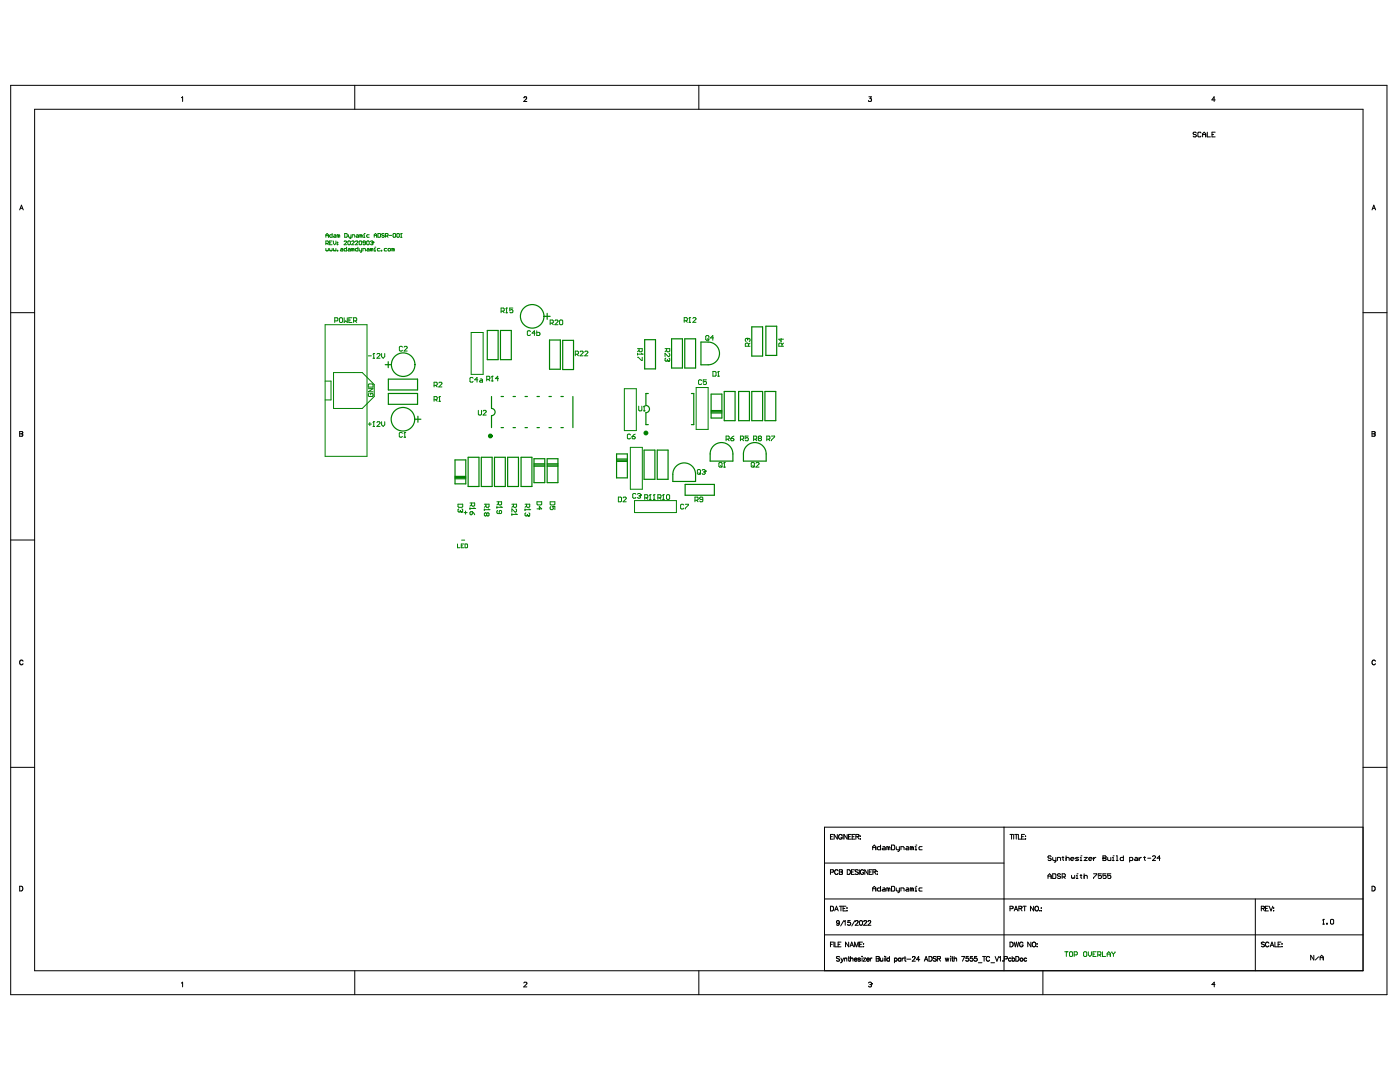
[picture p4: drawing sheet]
<svg xmlns="http://www.w3.org/2000/svg" width="279mm" height="216mm" viewBox="0 0 279 216" stroke-linecap="round" stroke-linejoin="round" font-family="sans-serif">
<g fill="none" stroke="#008000" stroke-width=".2">
<path d="M65 47.3v-.5l.3-.2 .2 .2v.5M65 48.6h.4l.1-.4-.5-.1v.7M65 49.6l.2 .5 .3-.1v-.4M65 47h.5M65.3 48.6l.2 .2M65.8 49.6l.1 .5 .4-.1v-.4M65.8 48.5h.2M66.3 46.6v.7l-.5-.1 .1-.4h.4M66.3 48.1h-.5v.7h.5M66.5 48.1v.5l.3 .2 .2-.2v-.5M66.5 49.6l.2 .5 .3-.1v-.4M66.7 46.8l.3 .2v.3h-.3l-.2-.1 .2-.1h.3"/>
<path d="M67.3 48.3l.1 .2zM67.3 48.7l.1 .1zM67.3 50l.1 .1zM67.5 47l-.2-.2v.5M67.5 47v.3M67.5 47l.2-.2 .1 .2v.3M68 49.6l.4 .1v.4h-.4l-.1-.1 .1-.2h.4M68.7 48.2l.1-.1 .4 .1-.5 .6h.5M68.8 46.6l.5 .1-.1 .6h-.4zM69.2 49.3v.8l-.5-.1 .1-.4h.4M69.4 48.2l.1-.1 .4 .1-.1 .6-.4-.1zM69.5 49.6l.4 .1v.4h-.4l-.1-.1 .1-.2h.4"/>
<path d="M69.5 46.8v.4l.5 .1M70 46.8v.7l-.2 .1M70.2 48.2l.1-.1 .4 .1-.5 .6h.5M70.3 47.3v-.5l.5 .2v.3M70.4 49.7l.1-.1 .2 .1v.4M70.4 49.7l-.2-.1v.5M70.4 49.7v.4M70.9 48.2l.2-.1 .3 .1-.5 .6h.5M71.2 46.8l.4 .2v.3h-.4l-.1-.1 .1-.1h.4M71.4 49.3v.8l-.5-.1 .2-.4h.3M71.7 48.2l.1-.1 .4 .1-.1 .6-.4-.1zM71.7 49.6v.4l.5 .1"/>
<path d="M72.1 47l-.3-.2v.5M72.1 47v.3M72.1 47l.1-.2 .1 .2v.3M72.2 49.6v.6l-.3 .1M72.4 50.1v-.5l.5 .1v.4M72.6 47.3h.2M72.6 46.8h.1v.5M72.7 46.6h.1M72.9 48.5h-.3l-.2-.2 .2-.2 .3 .1v.5l-.1 .1-.4-.1M73.2 48.2l.1-.1 .4 .1-.1 .6-.4-.1zM73.3 49.6l.4 .1v.4h-.4l-.1-.1 .1-.2h.4M73.7 46.8l-.5 .2 .1 .3h.4"/>
<path d="M73.9 48.2l.4-.1 .1 .2M74.2 49.7l.1-.1 .1 .1v.4M74.2 48.5h.1M74.2 49.7l-.3-.1v.5M74.2 49.7v.4M74.3 48.5l.1 .1-.1 .2-.4-.1M74.4 48.3h.1M74.4 48.3l-.1 .2M74.7 47.3v-.5l.2-.2 .3 .2v.5M74.7 47h.5M74.7 50.1h.2M74.7 49.6h.1v.5"/>
<path d="M74.8 49.3h.1M75.4 46.6l.5 .1-.1 .6h-.4zM75.8 49.6l-.5 .1 .1 .4h.4M76.1 50l.1 .1zM76.7 46.7l-.4-.1-.1 .2 .4 .2 .1 .2-.1 .1-.4-.1M76.9 47.1l.5-.1-.1-.4h-.4v.7M77.2 49.6l-.5 .1 .1 .4h.4M77.2 47.1l.2 .2M77.4 49.7l.4-.1 .1 .4-.3 .1zM77.7 47h.5M78.4 46.7l.2-.1 .3 .1-.1 .6-.4-.1zM78.4 49.7v.4"/>
<path d="M78.4 49.7l-.2-.1v.5M78.4 49.7l.2-.1 .1 .1v.4M79.2 46.7l.1-.1 .4 .1-.1 .6-.4-.1zM79.9 47.3h.3M80.1 46.6h.1M80.1 46.6v.7M80.1 46.6l-.2 .1M64.9 76h1.2v3.8h-1.2M64.9 64.8h8.3v26.3h-8.3zM66.6 74.3h5.7l2.4 2.4v2.4l-2.4 2.4h-5.7zM66.8 64h.5l.1-.4-.1-.2h-.5v.9M67.7 63.6l.2-.2 .5 .2v.6l-.2 .1-.5-.1z"/>
<path d="M68.7 63.4v.9l.3-.3 .3 .3v-.9M69.6 63.9h.3M70.3 63.4h-.7v.9h.7M70.6 64h.4l.2-.4-.2-.2h-.4v.9M70.9 64l.3 .3M73.5 71h.6M73.5 76.8l.2-.2h.6l.1 .2v.4h-.9zM73.5 77.6h.9l-.9 .6h.9M73.7 78.5l-.2 .1 .2 .5h.6l.1-.1-.1-.5h-.3v.3M74.4 71.5h.3M74.6 70.5h.1M74.6 70.5v1"/>
<path d="M74.6 70.5l-.2 .2M75.2 70.7l.2-.2 .4 .2-.6 .8h.6M76.2 70.5v.7l.3 .3 .3-.3v-.7M80.3 69.3l-.1-.2-.5 .2v.6l.2 .1 .4-.1M80.6 69.3l.2-.2 .5 .2-.7 .7h.7M86.6 76.9h.5l.2-.5-.2-.1h-.5v.9M86.6 79.8h.5l.2-.5-.2-.2h-.5v1M86.9 79.8l.4 .3M86.9 76.9l.4 .3M87.6 76.4l.1-.1 .5 .1-.6 .8h.6M87.7 79.1h.1M87.7 79.1l-.1 .2"/>
<path d="M87.7 79.1v1M94 66.3h2.4v8.4h-2.4zM94.4 75.5l-.1-.2-.5 .2v.6l.1 .2 .5-.2M95.4 75.8h-.7l.5-.5v1M95.8 75.6l.5 .2v.5h-.5l-.1-.2 .1-.2h.5M97.1 75.7h.5l.2-.5-.2-.1h-.5v.9M97.4 75.7l.4 .3M98.1 76h.3M98.2 75.1h.1M98.2 75.1l-.1 .1M98.2 75.1v.9M99.5 75.5h-.6l.4-.4v.9"/>
<path d="M100 62.1h.5l.1-.5-.1-.1h-.5v.9M100.3 62.1l.3 .3M100.9 62.4h.4M101.1 61.5h.1M101.1 61.5l-.2 .1M101.1 61.5v.9M102.4 61.5h-.7v.4l.3-.1 .4 .1-.2 .5-.5-.2M105.9 66.2l-.2-.2-.5 .2v.6l.2 .1 .5-.1M106.8 66.5h-.6l.5-.5v.9M107.1 66v.9h.5l.1-.1-.1-.5h-.5M109.8 64.5h.5l.1-.5-.1-.1h-.5v.9M110.1 64.5l.3 .3"/>
<path d="M110.7 64l.2-.1 .5 .1-.7 .8h.7M111.8 63.9l.5 .1v.6l-.2 .2-.4-.2v-.6zM114.8 70.7h.5l.1-.5-.1-.1h-.5v.9M115.1 70.7l.3 .3M115.8 70.2l.1-.1 .5 .1-.6 .8h.6M116.7 70.2l.1-.1 .5 .1-.6 .8h.6M124.6 77.6h2.4v8.3h-2.4zM127.2 69.6h1v.4l-.5 .2-.2-.2v-.4M127.2 71.3l.8 .6h.2v-.6M127.2 70.5v.3M127.2 70.7h1M127.5 69.9l-.3 .3"/>
<path d="M128 70.5l.2 .2M128.2 70.7h.1M132.7 69.6h1v.4l-.5 .2-.2-.2v-.4M132.9 71.4l-.2 .5 .2 .2 .3-.2M133 69.9l-.3 .3M133.2 71.9l.2 .2M133.2 71.8v.1M133.4 72.1h.1M133.5 70.5l.2 .2-.2 .4-.8-.6v.6M133.5 71.4l.2 .5-.3 .2M136.5 64h.5l.2-.5-.2-.1h-.5v.9M136.9 64l.3 .3"/>
<path d="M137.5 64.3h.3M137.6 63.4h.1M137.6 63.4l-.1 .1M137.6 63.4v.9M138.3 63.5l.1-.1 .5 .1-.6 .8h.6M138.9 77.3h2.4v8.4h-2.4zM140 75.9l-.1-.1-.5 .1v.7l.2 .1 .4-.1M140.8 67.1l.2-.1 .5 .1v.6l-.2 .2-.5-.2zM141 75.8h-.6v.5l.4-.2 .2 .5-.2 .1-.4-.1M141.2 67.6l.3 .3M142.3 74.1h.4l.2 .2v.6l-.2 .2h-.4zM142.4 67.4h-.6l.5-.4v.9"/>
<path d="M143.2 75.1h.3M143.4 74.1h.1M143.4 74.1l-.2 .2M143.4 74.1v1M149.1 67.5h.1M149.1 67.5l-.4 .2 .2 .5M149.1 67.5l.1 .2M149.2 67.7l.2-.2 .3 .2-.2 .5M149.2 67.7v.1M149.4 69.1v-.5l-.2-.1-.5 .1v.5h1M149.7 68.5l-.3 .3M155.9 67.5v.7l-.5-.5h1"/>
<path d="M156.1 69.1v-.5l-.2-.1-.5 .1v.5h1M156.4 68.5l-.3 .3M73.5 84.6h.6M73.8 84.3v.6M74.4 85.1h.3M74.6 84.1h.1M74.6 84.1v1M74.6 84.1l-.2 .2M75.2 84.3l.2-.2 .4 .2-.6 .8h.6M76.2 84.1v.7l.3 .3 .3-.3v-.7M80.3 86.5l-.1-.2-.5 .2v.6l.1 .1 .5-.1M80.6 87.2h.3"/>
<path d="M80.8 86.3h.1M80.8 86.3v.9M80.8 86.3l-.2 .2M87.6 80.1h.3M95.5 81.9v.8l.1 .1 .5-.1v-.8M96.4 82l.2-.1 .4 .1-.6 .8h.6M123.4 99.2h.5l.1 .1v.7l-.1 .1h-.5zM124.3 99.3l.2-.1 .5 .1-.7 .8h.7M125.8 89.3h2.4v8.3h-2.4zM125.8 86.8l-.1-.2-.5 .2v.6l.2 .2 .4-.2M126.1 87.1h.5l.2 .3-.5 .2zM126.6 99.9h8.4v2.4h-8.4z"/>
<path d="M126.8 86.6l-.7 .5M126.9 98.6l-.2-.1-.4 .1v.7l.1 .1 .5-.1M127.2 98.6l.5-.1 .1 .3M127.5 81v.8l.1 .2 .5-.2v-.8M127.5 98.9h.2M127.7 98.9l.1 .2-.1 .3-.5-.1M127.8 98.8h.1M127.8 98.8l-.1 .1M128.4 82h.3M128.6 81h.1M128.6 81v1M128.6 81l-.2 .2"/>
<path d="M128.7 99.3h.4l.2-.4-.2-.2h-.4v1M129 99.3l.3 .4M129.6 99.7h.3M129.8 98.7h.1M129.8 98.7l-.2 .2M129.8 98.7v1M130.4 99.7h.3M130.5 98.7h.1M130.5 98.7v1M130.5 98.7l-.1 .2M131.3 99.3h.5l.1-.4-.1-.2h-.5v1M131.6 99.3l.3 .4"/>
<path d="M132.2 99.7h.3M132.4 98.7h.1M132.4 98.7l-.2 .2M132.4 98.7v1M133 98.9l.2-.2 .4 .2v.6l-.1 .2-.5-.2zM138.7 99.8h.5l.1-.5-.1-.1h-.5v.9M139 99.8l.3 .3M139.2 93.9l.1-.2 .5 .2v.6l-.2 .1-.4-.1zM139.5 94.3l.3 .3M140.1 93.9l.5-.2 .1 .3M140.3 99.7h-.5l-.2-.2 .2-.3 .5 .1v.7l-.2 .1-.5-.1M140.4 94.2h.2"/>
<path d="M140.6 94.2l.1 .1-.1 .3-.5-.1M140.7 94h.1M140.7 94l-.1 .2M143.5 92.4l.1-.1 .5 .1v.6l-.2 .2-.4-.2zM143.8 92.9l.3 .3M144.4 93.2h.3M144.6 92.3h.1M144.6 92.3v.9M144.6 92.3l-.2 .1M144.9 87.6h.5l.1-.4-.1-.2h-.5v1M145.2 87.6l.3 .4M145.8 87.5h.5l.2 .3-.5 .2z"/>
<path d="M146.5 87l-.7 .5M147.8 87.6h.4l.2-.4-.2-.2h-.4v1M148.1 87.6l.3 .4M149.3 87h-.6v.5l.3-.2 .3 .2-.1 .5-.5-.2M149.9 92.4l.2-.1 .4 .1v.6l-.1 .2-.5-.2zM150.2 92.9l.3 .3M150.4 87.6h.5l.1-.4-.1-.2h-.5v1M150.7 87.6l.3 .4M150.9 92.4l.1-.1 .5 .1-.6 .8h.6M151.5 87.5l-.2-.2 .2-.3 .5 .2-.2 .3M151.5 87.5l-.2 .1 .2 .4 .5-.2-.2-.3M151.5 87.5h.3"/>
<path d="M153 87.6h.5l.2-.4-.2-.2h-.5v1M153.3 87.6l.4 .4M154 87h.6l-.6 1M91.3 108.5v.8h.5M91.4 100.6h.9v.5l-.1 .1h-.6l-.2-.1zM91.6 101.5l-.2 .5 .2 .2 .3-.2M91.9 102l.1 .2M91.9 101.9v.1M92 102.2h.1M92.1 108.9h.2M92.1 107.8h.6M92.2 101.5l.1 .5-.3 .2"/>
<path d="M92.6 108.5h-.5v.8h.5M92.6 102.3h.6M92.8 108.5l.5 .2-.1 .6h-.4zM92.9 102v.6M93.8 100.4h.9v.4l-.4 .2-.2-.2v-.4M93.8 101.3v.3M93.8 102.2l.5-.1v.5l-.4 .1zM93.8 101.5h.9M94.1 100.7l-.3 .3M94.3 102.1l.4 .6M94.6 101.3l.1 .2M94.7 101.5h.1"/>
<path d="M96.7 100.6h.9v.5l-.5 .1-.1-.1v-.5M96.7 101.5v.4M96.7 101.7h.9M97 100.9l-.3 .3M97.1 102.5l-.1-.2-.3 .2 .1 .5 .3-.2M97.1 102.5l.2-.2 .3 .2-.2 .5-.3-.2M97.1 102.5v.3M97.4 101.5l.2 .2M97.6 101.7h.1M99.2 100.1h.9v.5l-.5 .2-.1-.2v-.5M99.2 101.2h.9M99.2 101.1v.3"/>
<path d="M99.3 101.9l-.1 .1 .1 .5h.7l.1-.5-.1-.1-.4 .1v.5M99.5 100.4l-.3 .4M100 101.1l.1 .1M100.1 101.2h.1M102.2 100.6h.9v.5l-.5 .1-.1-.1v-.5M102.2 102.5v.3M102.2 102.6h.9M102.5 100.9l-.3 .3M102.9 101.5l.2 .2-.2 .5-.7-.7v.7M102.9 102.5l.2 .1M103.1 102.6h.1M104.8 100.6h.9v.5l-.5 .1-.1-.1v-.5"/>
<path d="M104.8 101.7h.9M104.8 101.5v.4M104.9 102.3l-.1 .5 .1 .2 .3-.2M105.1 100.9l-.3 .3M105.2 102.8l.2 .2M105.2 102.6v.2M105.4 103h.1M105.6 102.3l.1 .5-.3 .2M105.6 101.5l.1 .2M105.7 101.7h.1M107.2 100.1h.9v.5l-.1 .2h-.7l-.1-.2zM107.2 101.5h.9l-.5-.4v.6"/>
<path d="M109.8 100.1h.9v.5l-.1 .2h-.6l-.2-.2zM110 101.1l-.2 .1 .2 .5 .4-.2-.1-.4h.4v.6M136.5 100.8l-.2-.2-.5 .2v.6l.2 .2 .5-.2M136.8 100.6h.6l-.6 1M212.5 189.9h.6M212.8 189.9v1M213.4 190.1l.2-.2 .5 .2v.6l-.2 .2-.5-.2zM214.4 190.5h.4l.2-.4-.2-.2h-.4v1M216.3 190.1l.1-.2 .5 .2v.6l-.2 .2-.4-.2zM217.2 189.9v.6l.3 .4 .3-.4v-.6M218.1 190.4h.4M218.8 189.9h-.7v1h.7"/>
<path d="M219.1 190.5h.4l.2-.4-.2-.2h-.4v1M219.4 190.5l.3 .4M220 189.9v1h.6M221 190.4h.6M221 190.9v-.7l.3-.3 .3 .3v.7M221.9 189.9l.3 .5M222.2 190.4v.5M222.5 189.9l-.3 .5"/>
</g>
<g fill="none" stroke="#008000" stroke-width=".24">
<path d="M76.9 72.8h1.2M77.5 72.2v1.2M77.5 78.5h5.8v2.2h-5.8zM77.5 75.6h5.8v2.2h-5.8zM97.2 65.9h2.2v5.9h-2.2zM98.1 79.1v2.4a.72 .72 0 0 1 .7 .7 .72 .72 0 0 1-.7 .7v2.4M99.9 65.9h2.1v5.9h-2.1zM100 79.1h.5M102.4 79.1h.5M104.8 79.1h.5M107.2 79.1h.4M108.6 63.1h1.2"/>
<path d="M109.2 62.5v1.2M109.6 79.1h.4M109.7 67.8h2.1v5.9h-2.1zM111.9 79.1h.5M112.3 67.9h2.2v5.8h-2.2zM114.3 79.1v6.2M128.7 67.8h2.1v5.8h-2.1zM129.4 78.5h-.5v2.4a.72 .72 0 0 1 .7 .7 .72 .72 0 0 1-.7 .7v2.4h.5M134 67.6h2.2v5.8h-2.2zM136.7 67.6h2.1v5.8h-2.1zM138 78.5h.5v6.2h-.5M139.9 68.3a3.1 3.1 0 0 1 3.4 1.1 2.27 2.27 0 0 1-2 3.4h-1.4z"/>
<path d="M141.9 78.6h2.2v4.8h-2.2zM144.5 78.1h2.2v5.8h-2.2zM147.4 78.1h2.2v5.8h-2.2zM150 65.2h2.2v5.8h-2.2zM150 78.1h2.2v5.8h-2.2zM152.7 78.1h2.1v5.8h-2.1zM152.8 65.1h2.2v5.8h-2.2zM82.8 83.7h1.2M83.4 83.1v1.2M90.8 91.8h2.2v4.7h-2.2zM90.8 95.1h2.2M90.8 95.3h2.2"/>
<path d="M90.8 95.5h2.2M93.4 91.2h2.2v5.9h-2.2zM96.1 91.2h2.1v5.9h-2.1zM98.7 91.2h2.1v5.9h-2.1zM100 85.3h.5M101.3 91.2h2.2v5.9h-2.2zM102.4 85.3h.5M104 91.2h2.2v5.9h-2.2zM104.8 85.3h.5M106.6 91.5h2.1v4.8h-2.1zM106.6 93h2.1M106.6 92.8h2.1"/>
<path d="M106.6 92.5h2.1M107.2 85.3h.4M109.2 91.5h2.1v4.8h-2.1zM109.2 93h2.1M109.2 92.8h2.1M109.2 92.5h2.1M109.6 85.3h.4M111.9 85.3h.5M123.1 90.6h2.1v4.8h-2.1zM123.1 92.1h2.1M123.1 91.8h2.1M123.1 91.6h2.1"/>
<path d="M128.5 89.8h2.2v5.8h-2.2zM131.2 89.8h2.1v5.8h-2.1zM134.9 93a2.27 2.27 0 0 1 2.5-.5 2.27 2.27 0 0 1 1.4 2.1v1.5h-4.5a3.3 3.3 0 0 1 .6-3.1zM136.7 96.7h5.9v2.1h-5.9zM141.9 81.9h2.2M141.9 82.2h2.2M141.9 82.4h2.2M142.4 89a2.27 2.27 0 0 1 2.5-.5 2.27 2.27 0 0 1 1.4 2.1v1.4h-4.6a3.3 3.3 0 0 1 .7-3zM149 89a2.27 2.27 0 0 1 2.5-.5 2.27 2.27 0 0 1 1.4 2.1v1.4h-4.5a3.3 3.3 0 0 1 .6-3z"/>
<circle cx="80.5" cy="72.8" r="2.35"/>
<circle cx="106.2" cy="63.1" r="2.35"/>
<circle cx="80.4" cy="83.7" r="2.35"/>
</g>
<g fill="none" stroke="#008000" stroke-width=".48">
<circle cx="97.9" cy="87" r=".24"/>
<circle cx="128.9" cy="86.4" r=".24"/>
</g>
<g fill="none" stroke="#000" stroke-width=".2">
<path d="M2.1 17h274.7v181.5h-274.7zM36.2 19.5l.2-.2v1M70.8 17v4.8M104.6 19.5l.1-.2 .4 .2-.6 .8h.7M139.5 17v4.8M173.4 19.3h.5l-.3 .4a.31 .31 0 0 1 .3 .5 .31 .31 0 0 1-.6-.1M242.5 19.9h-.6l.4-.6v1M6.9 21.8h265.1v171.9h-265.1zM238.7 26.5l-.1-.1-.5 .1 .2 .3 .4 .2-.1 .3-.5-.1M239.7 26.5l-.2-.1-.4 .1v.7l.1 .1 .5-.1M240 26.8h.6M240 27.3v-.6l.3-.3 .3 .3v.6"/>
<path d="M240.9 26.4v.9h.7M241.9 26.8h.3M242.5 26.4h-.6v.9h.6M3.9 41.9l.4-1 .3 1M4.1 41.6h.4M273.8 41.9l.4-1 .3 1M273.9 41.6h.5M2.1 62.4h4.8M272 62.4h4.8M3.9 86.1l.6 .1v.3l-.2 .1 .3 .1-.1 .3-.6 .1zM3.9 86.6h.4M273.8 86.1l.6 .1v.3l-.2 .1 .2 .1v.3l-.6 .1z"/>
<path d="M273.8 86.6h.4M2.1 107.8h4.8M4.6 131.9a.35 .35 0 0 0-.4-.2 .35 .35 0 0 0-.3 .4v.2a.35 .35 0 0 0 .3 .4 .35 .35 0 0 0 .4-.3M274.5 131.9a.35 .35 0 0 0-.4-.2 .35 .35 0 0 0-.3 .4v.2a.35 .35 0 0 0 .3 .4 .35 .35 0 0 0 .4-.3M2.1 153.1h4.8M272 153.1h4.8M3.9 176.8h.3a.5 .5 0 0 1 .4 .5 .5 .5 0 0 1-.4 .5h-.3zM164.5 179.4h107.5M164.5 172.2h35.9M165.7 166.9h.4M165.7 174h.6v-.4l-.6-.1v1M166.3 166.5h-.6v.9h.6"/>
<path d="M167.1 166.5v.9l-.6-.9v.9M167.2 173.8a.35 .35 0 0 0-.3-.3 .35 .35 0 0 0-.3 .4v.2a.35 .35 0 0 0 .3 .4 .35 .35 0 0 0 .3-.2M167.5 173.5l.6 .1v.2l-.2 .2 .2 .2-.1 .2-.5 .1zM167.5 174h.4M168 166.7a.35 .35 0 0 0-.4-.2 .35 .35 0 0 0-.2 .4v.2a.34 .34 0 0 0 .3 .3 .34 .34 0 0 0 .3-.3h-.2M168.3 166.5v.9M169.1 166.5v.9l-.7-.9v.9M169.1 173.5h.3a.5 .5 0 0 1 .3 .5 .5 .5 0 0 1-.3 .5h-.3zM169.3 166.9h.4M169.9 166.5h-.6v.9h.6M169.9 174h.4M170.1 166.9h.3"/>
<path d="M170.5 173.5h-.6v1h.6M170.7 166.5h-.6v.9h.6M170.7 173.9h.1M170.8 173.9l.4 .2 .1 .2-.2 .2-.4-.2M170.8 166.9h.5l.1-.3-.6-.1v.9M171.1 166.9l.3 .5M171.3 173.7l-.4-.2-.2 .2v.2M171.5 173.5v1M171.6 166.9h.1M171.7 167.4h.1M172.4 173.8a.35 .35 0 0 0-.4-.3 .35 .35 0 0 0-.3 .4v.2a.34 .34 0 0 0 .3 .4 .34 .34 0 0 0 .4-.4h-.3M173.2 173.5v1l-.6-1v1"/>
<path d="M173.5 174h.3M174.1 173.5h-.6v1h.6M174.2 177.8v-.6l.3-.3 .3 .3v.6M174.2 169.6v-.7l.3-.3 .3 .3v.7M174.2 177.3h.6M174.2 169.1h.6M174.2 174l.5-.1 .1-.3-.6-.1v1M174.5 174l.3 .5M175.1 173.9h.1M175.1 174.4h.1M175.7 176.9v.9h-.4l-.2-.2 .2-.4h.4M175.7 168.6v1h-.4l-.2-.2 .2-.5h.4"/>
<path d="M176.2 168.9l.5 .2v.5h-.5l-.2-.2 .2-.1h.5M176.2 177.2l.5 .1v.5h-.5l-.2-.2 .2-.1h.5M177.3 177.3l-.3-.1v.6M177.3 169.1l-.3-.2v.7M177.3 169.1v.5M177.3 177.3v.5M177.3 177.3l.2-.1 .1 .1v.5M177.3 169.1l.2-.2 .1 .2v.5M177.9 168.6h.5l.1 .2v.6l-.1 .2h-.5zM177.9 176.9h.5l.1 .1v.6l-.1 .2h-.5zM178.9 177.2v.4l.1 .2h.5M178.9 168.9v.5l.1 .2h.5"/>
<path d="M179.5 168.9v.8l-.3 .2M179.5 177.2v.8l-.3 .1M179.8 177.8v-.6h.5l.1 .1v.5M179.8 169.6v-.7h.5l.1 .2v.5M180.9 168.9l.5 .2v.5h-.5l-.2-.2 .2-.1h.5M180.9 177.2l.5 .1v.5h-.5l-.2-.2 .2-.1h.5M182 177.3l-.3-.1v.6M182 169.1l-.3-.2v.7M182 169.1v.5M182 177.3v.5M182 177.3l.2-.1 .1 .1v.5M182 169.1l.2-.2 .1 .2v.5"/>
<path d="M182.6 177.8h.3M182.6 177.2h.2v.6M182.6 168.9h.2v.7M182.6 169.6h.3M182.8 176.9h.1M182.8 168.6h.1M184 177.2h-.4l-.2 .1 .2 .5h.4M184 168.9h-.4l-.2 .2 .2 .5h.4M200.4 165.1v28.6M201.6 166.5h.6M201.9 166.5v.9M202.3 166.5v.9"/>
<path d="M202.5 166.5h.6M202.8 166.5v.9M203.2 166.5v.9h.6M203.9 166.9h.3M204.5 166.5h-.6v.9h.6M204.7 166.8h.1M204.7 167.4h.1M209.2 175.3v-.6l.3-.3 .3 .3v.6M209.2 174.8h.6M209.8 170.9l-.2-.1-.4 .1 .1 .3 .5 .2-.2 .3-.4-.1M210.1 171.1v.5l.1 .1h.5M210.1 174.4h.5l.1 .1v.6l-.1 .2h-.5z"/>
<path d="M210.7 171.1v.8l-.3 .1M211 171.7v-.6h.5l.2 .1v.5M211.7 174.5l-.5-.1-.2 .3 .5 .1 .2 .3-.2 .2-.5-.2M212 175h.4l.2-.5-.2-.1h-.4v.9M212 171.1h.3M212.1 170.9v.7l.2 .1M212.3 175l.3 .3M212.8 171.2l.4-.1 .2 .1v.5M212.8 170.8v.9M213.7 171.4h.6l-.1-.3-.5 .1v.4l.5 .1M213.9 174.7v.4l.1 .2 .5-.2v-.4M214.8 175.3h.3"/>
<path d="M214.8 174.7h.1v.6M214.9 174.4h.1M215.3 171.1h-.5l-.2 .1 .5 .2 .2 .2-.2 .1h-.5M215.6 171.7h.3M215.6 171.1h.1v.6M215.6 174.7h.3M215.7 170.8h.1M215.7 174.5v.6l.2 .2M216.4 171.1h.6l-.6 .6h.6M216.4 174.8l.4-.1 .2 .1v.5M216.4 174.4v.9M217.3 171.4h.6l-.1-.3-.5 .1v.4l.5 .1"/>
<path d="M218.2 171.1v.6M218.2 174.4h.7l-.7 .9M218.7 171.1l-.5 .3M219.8 174.4h-.6v.4l.3-.1 .3 .1-.2 .5-.4-.2M220.1 171.2h.1M220.1 170.8h.5l.1 .1-.1 .3 .1 .4-.1 .1h-.5zM220.1 171.2h.5M220.7 174.4h-.6v.4l.3-.1 .3 .1-.1 .5-.5-.2M221.1 171.1v.5l.1 .1h.5v-.6M221.7 174.4h-.6v.4l.3-.1 .3 .1-.2 .5-.4-.2M222 171.7h.3M222 171.1h.2v.6"/>
<path d="M222.2 170.8h.1M222.8 170.8h.1v.9M222.8 171.7h.3M224.2 170.8v.9h-.5l-.1-.1 .1-.5h.5M225.4 171.7h.5l.2-.5-.2-.1h-.5v.9M226.5 171.1l.5 .1v.5h-.5l-.1-.1 .1-.2h.5M227.3 171.1v.6M227.8 171.1l-.5 .3M228.3 171.1h.3M228.4 170.9v.7l.2 .1M229 171.2h.7M230 170.9l.1-.1 .5 .1-.6 .8h.6"/>
<path d="M231.6 171.2h-.7l.5-.4v.9M250.5 179.4v14.3M272 165.1h-107.5v28.6M273.8 176.8h.3a.5 .5 0 0 1 .4 .5 .5 .5 0 0 1-.4 .5h-.3zM36.2 196.2l.2-.2v.9M70.8 193.7v4.8M104.5 196.1l.2-.1 .5 .1-.7 .8h.7M139.5 193.7v4.8M164.5 186.5h107.5M165.7 188.4h.4M165.7 180.8h.4a.5 .5 0 0 1 .3 .5 .5 .5 0 0 1-.3 .5h-.4zM166.3 188h-.6v.9"/>
<path d="M166.4 188v.9M166.6 181.8l.3-1 .4 1M166.6 188v.9h.6M166.7 181.5h.5M167.3 188.4h.3M167.5 180.8h.6M167.5 184l-.1 .6-.4-.1M167.6 191l-.3-.1-.4 .1 .1 .2 .6 .3-.3 .3-.4-.1M167.8 191.2l.3 .6M167.8 180.8v1M167.8 188h-.5v.9h.5M168.1 191.8l-.3 .3"/>
<path d="M168.3 181.3h.3M168.4 191.2l-.3 .6M168.4 183.7l-.6 1.1M168.5 183.9l.2-.2v.9M168.5 191.2v.6M168.5 191.3l.2-.1h.3v.6M168.8 180.8h-.5v1h.5M169 181.1h.1M169 181.7h.1M169.2 191.2h.4M169.4 188v.9l-.7-.9v.9M169.4 190.9v.7l.2 .2"/>
<path d="M169.6 188.9l.4-.9 .3 .9M169.7 183.7h-.5v.4a.33 .33 0 0 1 .5 0 .33 .33 0 0 1-.1 .5 .33 .33 0 0 1-.5-.1M169.7 190.9v.9M169.7 191.3l.3-.1h.2v.6M169.8 188.6h.4M170.5 191.4l.2 .4 .3-.1M170.5 191.3l.3-.1 .2 .2h-.5zM170.6 188.9v-.9l.3 .9 .4-.9v.9M170.6 183.7l-.6 1.1M170.7 183.9l.2-.2 .4 .2-.6 .7h.6M171.6 188.4h.3M171.6 183.7a.43 .43 0 0 1 .5 .5 .43 .43 0 0 1-.5 .4l-.1-.4z"/>
<path d="M171.7 191.3l-.2-.1-.3 .1 .5 .2v.2h-.5M172 190.9h.1M172 191.2v.6M172.1 188h-.5v.9h.5M172.3 191.2h.4l-.4 .6h.4M172.3 188.3h.1M172.3 188.8h.1M172.4 183.9l.2-.2 .3 .2-.5 .7h.6M172.9 191.4l.3 .4 .3-.1M173 191.3l.3-.1 .2 .2h-.6zM173.2 183.9l.2-.2 .4 .2-.6 .7h.6M173.3 196.1l.5-.1 .1 .3"/>
<path d="M173.6 196.5h.2M173.7 191.2v.6M173.8 196.5l.1 .1-.1 .3-.5-.1M173.9 196.3h.1M173.9 196.3l-.1 .2M174 191.2l-.3 .2M174.9 190.9h.5v.3l-.1 .1 .2 .2-.1 .2-.5 .1zM174.9 191.3h.4M175.7 191.2v.5l.3 .1 .2-.2M176.2 191.2v.6M176.5 190.9h.1M176.6 191.2v.6"/>
<path d="M176.8 190.9v.9M177.5 191.3a.3 .3 0 0 0-.4 0 .3 .3 0 0 0 0 .4 .3 .3 0 0 0 .4 0M177.5 190.9v.9M178.5 191.3a.3 .3 0 0 1 .4 0 .3 .3 0 0 1 0 .4 .3 .3 0 0 1-.4 0M178.5 191.2v.9M179.8 191.3a.3 .3 0 0 0-.5 0 .3 .3 0 0 0 0 .4 .3 .3 0 0 0 .5 0M179.8 191.2v.6M180 191.2v.6M180.4 191.2l-.4 .2M180.5 191.2h.3M180.6 190.9v.7l.2 .2M181 191.4h.8"/>
<path d="M182.1 191.1l.2-.2 .3 .1-.5 .8h.6M183.6 191.5h-.7l.4-.6v.9M184.5 191.8l.3-.9 .4 .9M184.6 191.5h.4M185.4 190.9h.3a.5 .5 0 0 1 .3 .4 .5 .5 0 0 1-.3 .5h-.3zM186.9 191l-.3-.1-.4 .1 .1 .2 .6 .3-.3 .3-.4-.1M187.1 191.3h.5l.1-.4h-.6v.9M187.4 191.3l.3 .5M188.7 191.2l.1 .6 .2-.6 .2 .6 .2-.6M189.7 190.9h.1M189.7 191.2v.6M189.9 191.2h.3"/>
<path d="M190.1 190.9v.7l.2 .2M190.4 191.3l.2-.1h.3v.6M190.4 190.9v.9M191.9 190.9h.6l-.4 .9M193.3 190.9h-.5v.4a.33 .33 0 0 1 .5-.1 .33 .33 0 0 1-.1 .5 .33 .33 0 0 1-.5-.1M194.1 190.9h-.4l-.1 .4a.33 .33 0 0 1 .5-.1 .33 .33 0 0 1 0 .5 .33 .33 0 0 1-.5-.1M194.9 190.9h-.4v.4a.33 .33 0 0 1 .5-.1 .33 .33 0 0 1-.1 .5 .33 .33 0 0 1-.5-.1M195.2 192.1h.8M196.1 190.9h.6M196.4 190.9v.9M197.5 191.1a.35 .35 0 0 0-.4-.2 .35 .35 0 0 0-.3 .3v.2a.35 .35 0 0 0 .3 .4 .35 .35 0 0 0 .4-.2M197.8 192.1h.7"/>
<path d="M198.6 190.9l.4 .9 .3-.9M199.4 191l.3-.1v.9M200.2 191.7h.1M200.4 191.3h.6v-.4h-.6v.9M201.6 188h.3a.5 .5 0 0 1 .3 .5 .5 .5 0 0 1-.3 .4h-.3zM201.6 181.3h.5v-.4l-.5-.1v1M201.8 191.3a.3 .3 0 0 0-.4 0 .3 .3 0 0 0 0 .4 .3 .3 0 0 0 .4 0M202 191.3a.3 .3 0 0 1 .4 0 .3 .3 0 0 1 0 .4 .3 .3 0 0 1-.4 0M202 190.9v.9M202.4 188l.2 .9 .3-.9 .2 .9 .2-.9M202.4 181.8l.4-1 .3 1M202.5 181.5h.5"/>
<path d="M202.7 190.9h.3a.5 .5 0 0 1 .4 .4 .5 .5 0 0 1-.4 .5h-.3zM203.3 181.3l.6-.1v-.3l-.6-.1v1M203.7 181.3l.3 .5M204.2 188.2a.35 .35 0 0 0-.4-.2 .35 .35 0 0 0-.3 .3v.3a.34 .34 0 0 0 .3 .3 .34 .34 0 0 0 .4-.3h-.3M204.2 180.8h.6M204.5 180.8v1M204.9 191.3a.3 .3 0 0 0-.4 0 .3 .3 0 0 0 0 .4 .3 .3 0 0 0 .4 0M205.7 188v.9l-.6-.9v.9M206.1 188.1l.1-.1a.42 .42 0 0 1 .5 .5 .42 .42 0 0 1-.6 .3zM206.3 180.8v1l-.6-1v1M206.6 181l.1-.1a.42 .42 0 0 1 .6 .4 .42 .42 0 0 1-.7 .3zM207 188.3h.1"/>
<path d="M207 188.8h.1M207.5 181.7h.1M207.8 181.1h.1M207.8 181.7h.1M208.1 193.7v4.8M242.5 196.5h-.6l.4-.5v.9M251.7 181.3l.6-.1v-.3l-.6-.1v1M252 181.3l.3 .5M252.3 188.1l-.2-.1-.4 .1 .1 .2 .5 .4-.2 .2-.4-.1M252.6 181.3h.3M253.1 180.8h-.5v1h.5M253.2 188.2a.35 .35 0 0 0-.4-.2 .35 .35 0 0 0-.2 .3v.3a.35 .35 0 0 0 .2 .3 .35 .35 0 0 0 .4-.2"/>
<path d="M253.3 180.8l.4 1 .3-1M253.5 188.9l.4-.9 .3 .9M253.6 188.6h.5M254.2 181.1h.1M254.2 181.1v.1M254.2 181.7h.1M254.4 188v.9h.6M255.1 188.4h.3M255.7 188h-.6v.9h.6M255.9 188.3h.1M255.9 188.8h.1M262.2 190.6v1l-.6-1v1"/>
<path d="M263.1 190.9l-.6 .7M263.5 191.6v-.7l.3-.3 .3 .3v.7M263.5 191.1h.6M264 184.4h.3M264.1 183.5h.1M264.1 183.5v.9M264.1 183.5l-.1 .1M264.7 184.2h.2v.2h-.2zM265.5 183.6l.2-.1 .5 .1v.6l-.2 .2-.5-.2z"/>
<circle cx="167.2" cy="184" r=".29"/>
<circle cx="203.9" cy="191.5" r=".31"/>
</g>
</svg>
